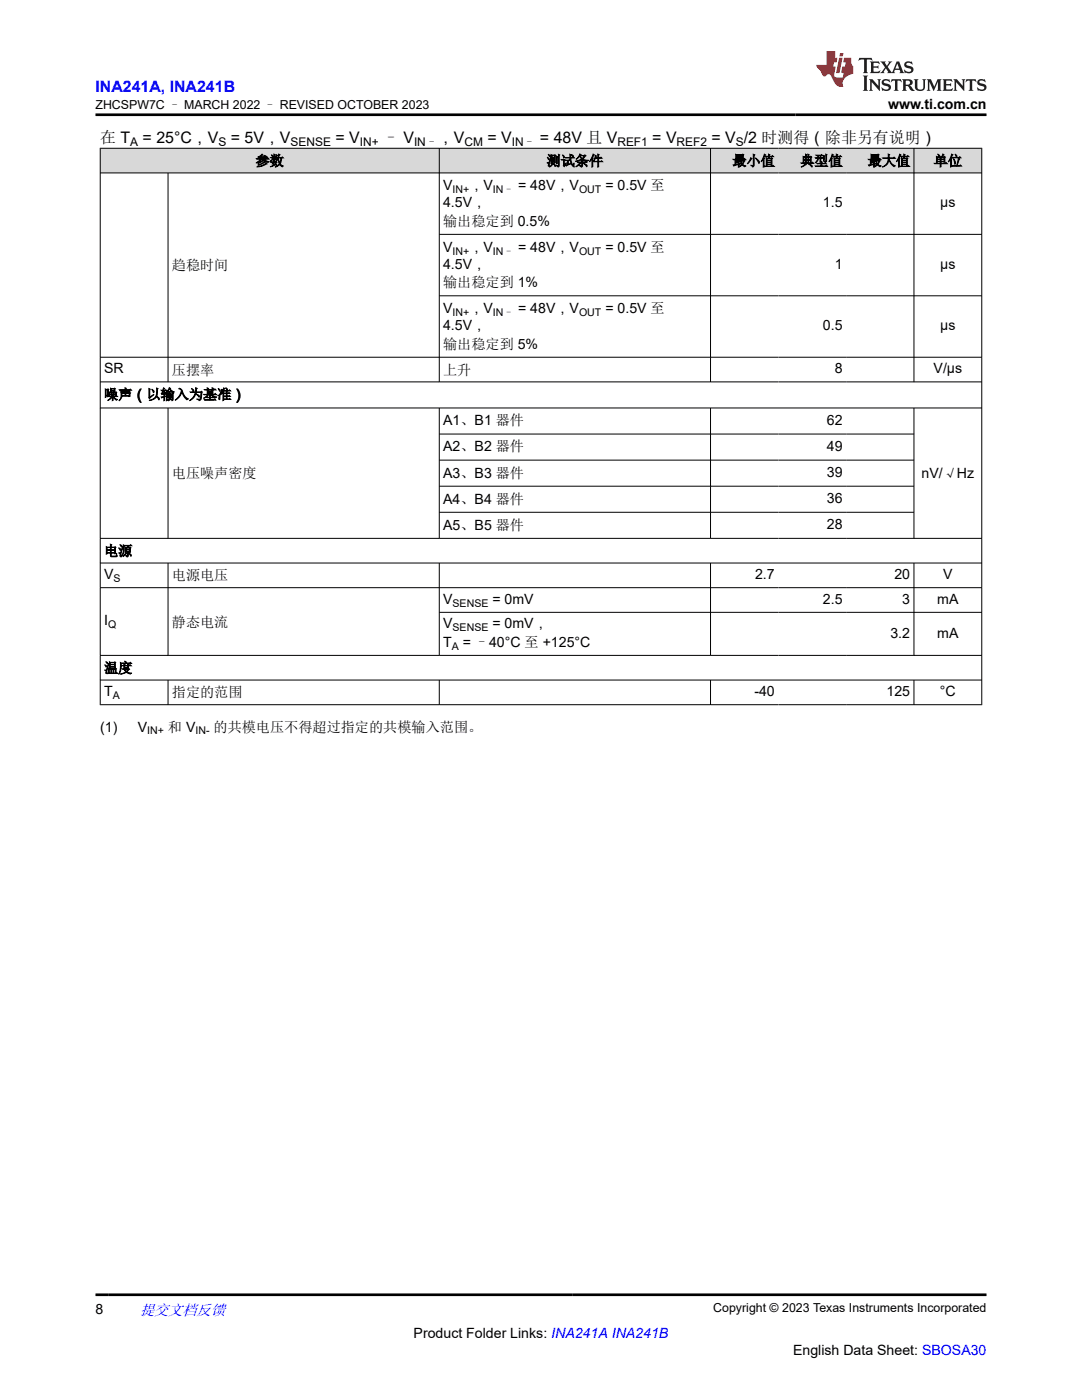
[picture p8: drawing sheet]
<svg xmlns="http://www.w3.org/2000/svg" width="216mm" height="279mm" viewBox="0 0 216 279" stroke-linecap="round" stroke-linejoin="round" font-family="sans-serif">
<defs><g id="words">
<text font-size="3.2" fill="#00f" x="19.1" y="18.3">INA241A, INA241B</text>
<g font-size="3.2">
<text x="20" y="28.4">在 T</text>
<text x="28.5" y="28.4">= 25°C，V</text>
<text x="46.1" y="28.4">= 5V，V</text>
<text x="66.9" y="28.4">= V</text>
<text x="76.4" y="28.4">– V</text>
<text x="87.4" y="28.4">，V</text>
<text x="97.3" y="28.4">= V</text>
<text x="107.7" y="28.4">= 48V 且 V</text>
<text x="130.2" y="28.4">= V</text>
<text x="142" y="28.4">= V /2 时测得（除非另有说明）</text>
</g>
<text font-size="3" fill="#00f" x="27.9" y="262.4">提交文档反馈</text>
<g font-size="2.8">
<text x="177.2" y="21.7">www.ti.com.cn</text>
<text x="51" y="33.1">参数</text>
<text x="109.1" y="33.1">测试条件</text>
<text x="146.1" y="33.1">最小值</text>
<text x="159.7" y="33.1">典型值</text>
<text x="173.1" y="33.1">最大值</text>
<text x="186.3" y="33.1">单位</text>
<text x="88.4" y="38">V</text>
<text x="88.4" y="41.4">4.5V，</text>
<text x="93.7" y="38">，V</text>
<text x="103.4" y="38">= 48V，V</text>
<text x="120.8" y="38">= 0.5V 至</text>
<text x="164.2" y="41.4">1.5</text>
<text x="187.6" y="41.4">µs</text>
<text x="88.4" y="45">输出稳定到 0.5%</text>
<text x="34.3" y="53.9">趋稳时间</text>
<text x="88.4" y="50.2">V</text>
<text x="88.4" y="53.6">4.5V，</text>
<text x="93.7" y="50.2">，V</text>
<text x="103.4" y="50.2">= 48V，V</text>
<text x="120.8" y="50.2">= 0.5V 至</text>
<text x="166.6" y="53.6">1</text>
<text x="187.6" y="53.6">µs</text>
<text x="88.4" y="57.3">输出稳定到 1%</text>
<text x="88.4" y="62.5">V</text>
<text x="88.4" y="65.9">4.5V，</text>
<text x="93.7" y="62.5">，V</text>
<text x="103.4" y="62.5">= 48V，V</text>
<text x="120.8" y="62.5">= 0.5V 至</text>
<text x="164.2" y="65.9">0.5</text>
<text x="187.6" y="65.9">µs</text>
<text x="88.4" y="69.6">输出稳定到 5%</text>
<text x="20.8" y="74.5">SR</text>
<text x="34.3" y="74.8">压摆率</text>
<text x="88.4" y="74.8">上升</text>
<text x="166.6" y="74.5">8</text>
<text x="186.3" y="74.5">V/µs</text>
<text x="20.8" y="79.7">噪声（以输入为基准）</text>
<text x="88.4" y="84.9">A1、B1 器件</text>
<text x="165" y="84.8">62</text>
<text x="165" y="90">49</text>
<text x="34.3" y="95.4">电压噪声密度</text>
<text x="88.4" y="90.1">A2、B2 器件</text>
<text x="88.4" y="95.3">A3、B3 器件</text>
<text x="165" y="95.2">39</text>
<text x="183.9" y="95.3">nV/√Hz</text>
<text x="88.4" y="100.5">A4、B4 器件</text>
<text x="165" y="100.4">36</text>
<text x="88.4" y="105.7">A5、B5 器件</text>
<text x="165" y="105.6">28</text>
<text x="20.8" y="110.9">电源</text>
<text x="20.8" y="115.6">V</text>
<text x="34.3" y="115.8">电源电压</text>
<text x="150.7" y="115.6">2.7</text>
<text x="178.5" y="115.6">20</text>
<text x="188.2" y="115.6">V</text>
<text x="20.8" y="124.8">I</text>
<text x="34.3" y="125.1">静态电流</text>
<text x="88.4" y="120.5">V</text>
<text x="88.4" y="125.4">V</text>
<text x="98.3" y="120.5">= 0mV</text>
<text x="98.3" y="125.4">= 0mV，</text>
<text x="164.2" y="120.5">2.5</text>
<text x="180" y="120.5">3</text>
<text x="187" y="120.5">mA</text>
<text x="88.4" y="129.1">T</text>
<text x="92.3" y="129.1">= –40°C 至 +125°C</text>
<text x="177.7" y="127.2">3.2</text>
<text x="187" y="127.2">mA</text>
<text x="20.8" y="134.3">温度</text>
<text x="20.8" y="138.9">T</text>
<text x="34.3" y="139.2">指定的范围</text>
<text x="150.5" y="138.9">-40</text>
<text x="176.9" y="138.9">125</text>
<text x="187.6" y="138.9">°C</text>
<text x="20" y="146">(1)</text>
<text x="27.5" y="146">V</text>
<text x="33.5" y="146">和 V</text>
<text x="42.6" y="146">的共模电压不得超过指定的共模输入范围。</text>
<text x="19.1" y="262.1">8</text>
<text x="82.5" y="266.9">Product Folder Links: INA241A INA241B</text>
<text x="158.3" y="270.3">English Data Sheet: SBOSA30</text>
</g>
<g font-size="2.5">
<text x="19" y="21.8">ZHCSPW7C – MARCH 2022 – REVISED OCTOBER 2023</text>
<text x="142.3" y="261.8">Copyright © 2023 Texas Instruments Incorporated</text>
</g>
<g font-size="2.4">
<text x="26" y="29.1">A</text>
<text x="43.6" y="29.1">S</text>
<text x="58" y="29.1">SENSE</text>
<text x="71.8" y="29.1">IN+</text>
<text x="82.6" y="29.1">IN–</text>
<text x="92.7" y="29.1">CM</text>
<text x="102.1" y="29.1">IN–</text>
<text x="123.2" y="29.1">REF1</text>
<text x="135" y="29.1">REF2</text>
<text x="146.8" y="29.1">S</text>
</g>
<g font-size="2.1">
<text x="90.3" y="38.6">IN+</text>
<text x="98.4" y="38.6">IN–</text>
<text x="115.5" y="38.6">OUT</text>
<text x="90.3" y="50.8">IN+</text>
<text x="98.4" y="50.8">IN–</text>
<text x="115.5" y="50.8">OUT</text>
<text x="90.3" y="63.1">IN+</text>
<text x="98.4" y="63.1">IN–</text>
<text x="115.5" y="63.1">OUT</text>
<text x="22.6" y="116.1">S</text>
<text x="21.6" y="125.3">Q</text>
<text x="90.3" y="121">SENSE</text>
<text x="90.3" y="126">SENSE</text>
<text x="90.1" y="129.6">A</text>
<text x="22.5" y="139.5">A</text>
<text x="29.4" y="146.6">IN+</text>
<text x="39" y="146.6">IN-</text>
</g>
</g></defs>
<g fill="#d8d8d8">
<path d="M20 29.6h175.9v4.9h-175.9z" fill-rule="evenodd"/>
<path d="M20.1 29.7h67.5v4.7h-67.5z" fill-rule="evenodd"/>
<path d="M87.7 29.7h54v4.7h-54z" fill-rule="evenodd"/>
<path d="M141.8 29.7h13.5v4.7h-13.5z" fill-rule="evenodd"/>
<path d="M155.3 29.7h13.5v4.7h-13.5z" fill-rule="evenodd"/>
<path d="M168.8 29.7h13.5v4.7h-13.5z" fill-rule="evenodd"/>
<path d="M182.4 29.7h13.4v4.7h-13.4z" fill-rule="evenodd"/>
</g>
<g fill="none" stroke="#000" stroke-width=".2">
<path d="M19.9 29.6h176.1M19.9 34.5h176.1M20 29.5v111.2M33.5 34.5v41.8M87.7 29.5v46.8M141.8 29.5v46.8M182.4 29.5v46.8M195.9 29.5v111.2M87.7 46.8h108.3M87.7 59h108.3M19.9 76.2h176.1M196 71.3h-176.1"/>
<path d="M19.9 81.4h176.1M33.5 81.4v26.1M87.7 81.4v26.1M87.7 86.6h94.7M87.7 91.8h94.7M87.7 97h94.7M141.8 81.4v26.1M182.4 81.4v26.1M19.9 107.4h176.1M19.9 112.4h176.1M19.9 117.3h176.1M33.5 112.4v18.5"/>
<path d="M87.7 112.4v18.5M87.7 102.2h94.7M141.8 112.4v18.5M182.4 112.4v18.5M19.9 130.8h176.1M19.9 135.7h176.1M33.5 135.7v5M87.7 135.7v5M87.7 122.2h108.3M141.8 135.7v5M182.4 135.7v5M19.9 140.6h176.1"/>
</g>
<path d="M171.5 11.6l-.2 .5 .5-.2h.6v.1v2.2l-.2 .4h1l-.2-.4v-2.2v-.1h.5l.6 .2-.2-.5zM173.6 12.3l.2 .4v1.5l-.2 .4h1.9l.1-.6a1.08 1.08 0 0 1-1.3 .2v-.7h.6l.4 .2v-.7l-.4 .2h-.6v-.5l.2-.2a1 1 0 0 1 1 .3l-.1-.5zM175.7 12.3l.9 1.1-1 1.2h.9l-.2-.2 .5-.8 .4 .8-.2 .2h1.6l-.2-.2 .2-.5h.9l.1 .5-.1 .2h.9l-.2-.3-.8-2h-.5l-.9 2.2-.9-1.1 .9-1.1h-.8l.2 .2-.4 .6-.4-.6 .2-.2zM179 12.7l.4 1h-.7zM180.7 12.4a.65 .65 0 0 0-.2 .7 .65 .65 0 0 0 .6 .5l.6 .1 .1 .3a.79 .79 0 0 1-.7 .4 .79 .79 0 0 1-.7-.5l.1 .7 .2-.1a.93 .93 0 0 0 1.1 .1 .93 .93 0 0 0 .4-1 1.46 1.46 0 0 0-1.2-.6l-.1-.3a1.09 1.09 0 0 1 1.2 .2l-.2-.6-.1 .1-.5-.2zM172.2 15.1l.2 .4v2.2l-.2 .4h1l-.2-.4v-2.2l.2-.4zM173.4 15.8l.2 .4v1.5l-.2 .4h.8l-.3-.4 .1-1.3 1.6 1.8v-2l.2-.4h-.7l.1 .2 .1 1.1-1.2-1.3zM176.2 15.9a.65 .65 0 0 0-.2 .8 .65 .65 0 0 0 .6 .4l.6 .2 .1 .2a.79 .79 0 0 1-.7 .4 .79 .79 0 0 1-.7-.5l.1 .7 .2-.1a.93 .93 0 0 0 1.1 .1 .93 .93 0 0 0 .4-.9 1.46 1.46 0 0 0-1.2-.6l-.1-.4a1.09 1.09 0 0 1 1.2 .2l-.1-.6-.2 .1-.5-.1zM177.9 15.8l-.1 .6a.63 .63 0 0 1 .8-.3v1.6l-.3 .4h1l-.2-.4v-1.6a.66 .66 0 0 1 .8 .3l-.1-.6zM180 15.8l.2 .4v1.5l-.2 .4h1l-.2-.2-.1-.7h.5l.1 .2a.79 .79 0 0 0 1.2 .6l-1-.9a.61 .61 0 0 0 .6-.6 .61 .61 0 0 0-.5-.7zM180.8 16.1h.1a.47 .47 0 0 1 .5 .1 .47 .47 0 0 1 .1 .5l-.1 .1-.7 .1zM182.3 15.8l.2 .2a2.27 2.27 0 0 0 .4 2 1.04 1.04 0 0 0 1.7-.7v-1.3l.2-.2h-.8l.2 .4v1.1a.6 .6 0 0 1-.6 .6 .6 .6 0 0 1-.6-.6v-1.1l.3-.4zM184.9 15.8l.2 .4v1.5l-.2 .4h.8l-.3-.4v-1.4l.9 1.9 .9-1.9v1.4l-.3 .4h1l-.2-.4v-1.5l.2-.4h-.8l-.7 1.5-.6-1.5zM188.1 15.8l.2 .4v1.5l-.2 .4h1.9l.1-.6a1.09 1.09 0 0 1-1.3 .2v-.7h.6l.4 .2v-.6l-.4 .2h-.6v-.6l.2-.1a1.01 1.01 0 0 1 1 .3l-.1-.6zM190.2 15.8l.3 .4v1.5l-.3 .4h.8l-.2-.4v-1.3l1.6 1.8v-2l.2-.4h-.7l.2 .2v1.1l-1.2-1.3zM192.8 15.8l-.1 .6a.63 .63 0 0 1 .8-.3v1.6l-.3 .4h1l-.2-.4v-1.6a.66 .66 0 0 1 .8 .3l-.1-.6zM195.2 15.9a.65 .65 0 0 0-.2 .8 .65 .65 0 0 0 .6 .4l.6 .2 .2 .2a.79 .79 0 0 1-.7 .4 .79 .79 0 0 1-.7-.5l.1 .7 .2-.1a.93 .93 0 0 0 1 .1 .93 .93 0 0 0 .5-.9 1.46 1.46 0 0 0-1.3-.6v-.4a1.09 1.09 0 0 1 1.2 .2l-.2-.6-.2 .1-.5-.1z" fill="#231f20"/>
<path d="M164.9 10.2v2.8h-2l.1 .3 .8 1a.95 .95 0 0 0 1 .9 .59 .59 0 0 1 .5-.4 .59 .59 0 0 1 .5 .4l.4 .7a1.59 1.59 0 0 0 2.1 1.4 1.61 1.61 0 0 1 1-2.3l1-.3-.1-1.5a1.59 1.59 0 0 1-.3-1.7h-1.5l-.2 .9h.6l-.2 .9h-.5l-.2 1v.2l.4 .1-.1 .9h-.7a.73 .73 0 0 1-1-.7l.3-1.5h-.5l.1-.9h.5l.2-.9h-.5v-1.3zM167.4 11.5l-.6 3.1h.7l.6-3.1zM167.6 10.6l-.1 .6h.7l.1-.6z" fill="#ed1c24"/>
<path d="M19.1 22.9h177.8M19.1 258.4h177.8" fill="none" stroke="#000" stroke-width=".53"/>
<use href="#words"/>
</svg>
